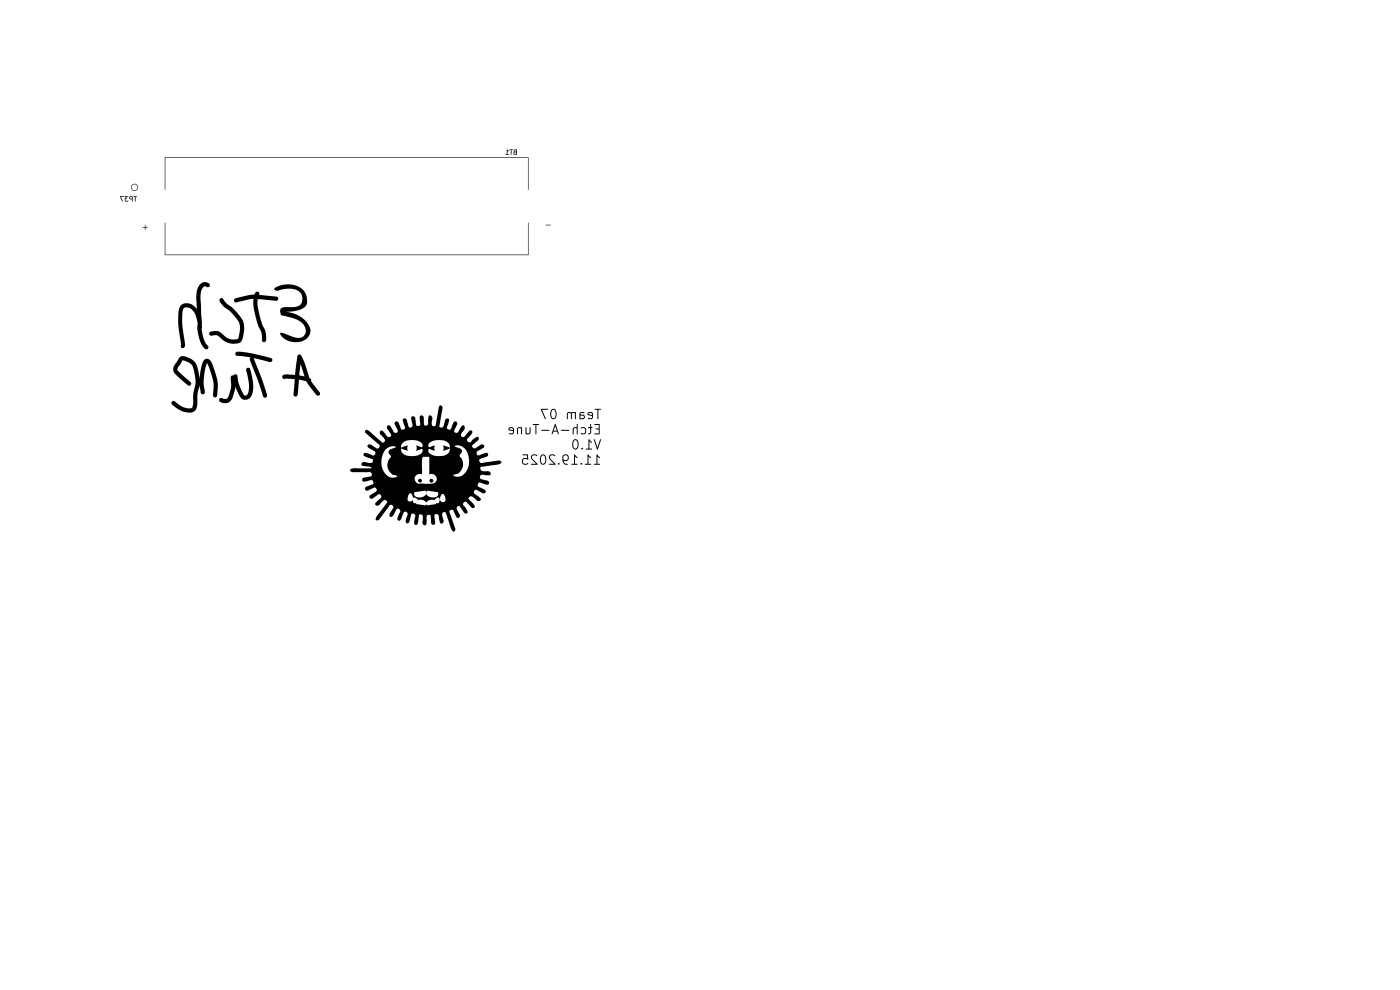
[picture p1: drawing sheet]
<svg xmlns="http://www.w3.org/2000/svg" width="297mm" height="210mm" viewBox="0 0 297 210" stroke-linecap="round" stroke-linejoin="round" font-family="sans-serif">
<g fill="#000">
<path d="M28.1 39.2a.76 .76 0 0 1 1.1 .2 .76 .76 0 0 1-.5 1.1 .76 .76 0 0 1-.9-.8h.1a.64 .64 0 0 0 .9 .6 .64 .64 0 0 0 .2-1 .64 .64 0 0 0-1.1 .3l-.1 .1zM107.5 31.7l.4 .3h-.2v.7h.2v.1h-.7l.3-.1zM108.1 31.7h.7l-.3 .1v1l-.1-1h-.3zM109.1 31.8l.6-.1-.1 1.1-.6-.1-.1-.2 .3 .2h.3v-.4l-.6 .2 .2-.3-.1-.2 .5 .2v-.4l-.5 .2zM35 33.4h77.1v6.8h-.1v-6.7h-76.9l-.1 6.7zM25.5 41.6l.8 .1-.1 .1h-.5l.3 1zM26.5 41.6l.7 .1v.1h-.5l.2 .3-.3 .2 .1 .3 .5-.1v.2l-.5 .1-.2-.2v-.4l.2-.2zM27.5 41.7h.6v1.1l-.1-.5h-.4l-.2-.3 .2-.1v.2h.4v-.3l-.6 .1zM28.3 41.6l.7 .1-.2 .1-.1 1-.1-1h-.2zM30.3 48.2h.4l.1-.5 .1 .5 .4 .1h-.4l-.1 .5-.1-.5h-.4zM35 47.2l.1 6.8h76.9l.1-6.8v6.9h-77.1zM42.5 60.3l.5-.4 .5-.1 .8 .3 .2 .3-.3 .5-.8-.2-.4 .3-.3 .8-.2 1.1 .3 7 .6 2.4 .8 1.2-.2 .5a1.05 1.05 0 0 1-1.2-.9l-.7-1.9-.2-1.5v-1.3l-.3-1.4-.4-.8-.9-.8-1.1-.2-.4 .4-.1 1.2a26.1 26.1 0 0 0 .6 6.2l-.2 .7-.3 .2-.4-.3v-.6a17.8 17.8 0 0 1-.3-7.7l.6-.8 1.1-.2 1 .3 1 1-.1-3.6 .3-1z"/>
<path d="M115.7 47.7l1.1 .1zM38.1 75.8l.5-.2h.8l1.2 .5 .7 .7 .6 1.1 .4 2.4 .3-1.9 .4-1.5 .9 .1-.9-.1 .3-.6 .5-.2 .5 .1 .4 .3 .4 .9a9.9 9.9 0 0 1 .9 6.7l-.4 .2-.4-.2 .1-1.4a8.8 8.8 0 0 0-1-4.9l-.4-.7a10.4 10.4 0 0 0-.4 6l-.2 .4-.3 .1a.71 .71 0 0 1-.5-.9l-.2-1-.4 1.8-.2 3-.3 .6-.7 .4a4.8 4.8 0 0 1-4.3-2l.2-.4h.5a3.9 3.9 0 0 0 3.6 1.5l.1-.2a5 5 0 0 0 .2-2.5l.5-3-.4-2.3-.4-1.1-.6-.6-1.3-.5-1 1.5-.2 .5 .6 .7 2.3 2 .1 .4-.3 .3-.4-.1-1.1-.8-1.6-1.5-.4-.6 .1-1.1zM46.7 63.4l.3-.2 .3 .1 .7 1 .6 .5a8.9 8.9 0 0 1 2.6 2.7l.5 1.1 .1 1.4-.4 1.9-.3 .6-.3 .2-1.3 .2-1-.1-.9-.5-1.5-1.1h-1.4l-.3-.5a.51 .51 0 0 1 .6-.4l.8-.1 .6 .1 1.6 1.2 .8 .4 1.6 .1 .2-.4 .2-1 .1-1.6a3.6 3.6 0 0 0-1.3-2.1l-2.6-2.4-.4-.7zM50 74.7l.6-.1a31.8 31.8 0 0 1 6.9 1.3l.3 .4-.2 .4a1.97 1.97 0 0 1-1.5-.2l-2.3-.5a44.4 44.4 0 0 1 2.8 8.1l-.4 .3-.4-.3-1.3-3.9-1.5-3.8 .2-.6-3-.3-.3-.3zM49.1 79.8l.8-.4 .4 .1 .3 1.7 .7 1.7 .5 1 .5-.1 .4-.7 .1-1.4-.6-3.3 .2-.3 .4-.1 .2 .3 .3 .8 .4 2.7a2.82 2.82 0 0 1-.9 2.8l-.8 .2-.5-.1a3.7 3.7 0 0 1-1.4-2.2l-.2-.5-.6 2.4-.6 .9-1.1 .2-1-.4-.1-.4 .2-.2 1.4 .1 .3-.4 .6-2-.1-2.1zM49.8 63.4l3.7-.9a.93 .93 0 0 0 .9-.6l.5 .1v.6l3.8 .3 .3 .4-.1 .4-.3 .1-3.9-.4a14.4 14.4 0 0 0 1 5.7l.6 1a2.81 2.81 0 0 1 0 2.4l-.4 .1-.3-.3-.1-1.3-.2-.9a8.9 8.9 0 0 1-1.2-3.4l-.3-1.9v-1.4l-3.7 .8-.4-.3zM58.3 61.1a4.9 4.9 0 0 1 6.4 .9l.3 .8a2.16 2.16 0 0 1-.5 2.4l-.1 .1a7 7 0 0 1-4 .8 5.6 5.6 0 0 1 5.5 3.9 2.98 2.98 0 0 1-3.9 2.5h-.3a2.9 2.9 0 0 1-2.3-1.8l.6-.1 2.4 .9a1.71 1.71 0 0 0 2.3-.5 1.71 1.71 0 0 0-.5-2.3l-.6-.6-1-.5-3-.7a.99 .99 0 0 1 .5-1.7h.2a6.6 6.6 0 0 0 3-.3 2.05 2.05 0 0 0 .7-2.4 2.05 2.05 0 0 0-2.2-1.2l-2.1 .1a1.17 1.17 0 0 1-1.5 0zM63.2 75.3l.5-.1a6.9 6.9 0 0 1 1.4 3.1l.5 1.9a.62 .62 0 0 1 .4 .7l1.8 2.3v.6l-.3 .1-.3-.1-1.6-1.9a2.1 2.1 0 0 0-2.2-1.4l-.3 3.3-.1 .2-.4 .1-.3-.4 .2-3.3h-2.3l-.2-.2-.1-.3 .1-.3h3.5l1.1 .3-.8-2.7-.3 2.4h-3.5l.7-.2 1.9 .1zM77.5 91.3l.1-.1a1.42 1.42 0 0 1 1.3 .8l2.4 1.9a.59 .59 0 0 0 .4-.5 .59 .59 0 0 0-.4-.6l-.2-.3a.6 .6 0 0 1-.6-.6 .6 .6 0 0 1 .5-.6l1 1.1a.5 .5 0 0 0 .7 .3 .5 .5 0 0 0 .1-.8l-.4-.6a.52 .52 0 0 1-.4-.7 .52 .52 0 0 1 .7-.3l.7 1.1a.49 .49 0 0 0 .7 .4 .49 .49 0 0 0 .2-.8l-.3-.5a.61 .61 0 0 1-.3-.6 .61 .61 0 0 1 .4-.5 1.09 1.09 0 0 1 .7 1l.2 .3a.5 .5 0 0 0 .7 .3 .5 .5 0 0 0 .1-.8l-.2-.5a.54 .54 0 0 1-.2-.6 .54 .54 0 0 1 .5-.3 .85 .85 0 0 1 .6 .9l.1 .6a.48 .48 0 0 0 .7 .3 .48 .48 0 0 0 .2-.7l-.2-.6a.79 .79 0 0 1 .2-1 .67 .67 0 0 1 .7 .9v.6a.49 .49 0 0 0 .6 .5 .49 .49 0 0 0 .3-.7v-.6a.56 .56 0 0 1-.1-.6 .56 .56 0 0 1 .6-.3 .84 .84 0 0 1 .3 1.1v.6a.47 .47 0 0 0 .6 .5 .47 .47 0 0 0 .3-.7v-.6a.72 .72 0 0 1 .5-.9 .88 .88 0 0 1 .3 1.3 .61 .61 0 0 0 0 .7 .61 .61 0 0 0 .5 .3l.3-.1 .7-4 .2-.3h.3a.91 .91 0 0 1 .2 1.1l-.5 3.5a.57 .57 0 0 0 .6 0 .57 .57 0 0 0 .3-.6l.1-.4a.62 .62 0 0 1 .2-.7 .62 .62 0 0 1 .7 0l.1 .4-.4 1.1a.49 .49 0 0 0 .3 .7 .49 .49 0 0 0 .6-.5l.2-.5a.54 .54 0 0 1 .3-.6 .54 .54 0 0 1 .6 0 1.18 1.18 0 0 1-.3 1.3l-.2 .3a.49 .49 0 0 0 .3 .7 .49 .49 0 0 0 .6-.4l.4-.7a.48 .48 0 0 1 .3-.4 .48 .48 0 0 1 .5 .1 1.47 1.47 0 0 1-.6 1.5v.1a.5 .5 0 0 0 .2 .7 .5 .5 0 0 0 .7-.4l.5-.7a.44 .44 0 0 1 .7-.3 .44 .44 0 0 1 .1 .7l-.8 1a.52 .52 0 0 0 .1 .8 .52 .52 0 0 0 .8-.4 1.2 1.2 0 0 1 1.3-.7v.6l-1.4 1.2a.6 .6 0 0 0 .4 .6 .6 .6 0 0 0 .7-.2l.3-.3a.61 .61 0 0 1 .7-.4 .61 .61 0 0 1 .5 .6l-1.2 .8a.51 .51 0 0 0-.4 .7 .51 .51 0 0 0 .8 .2l.6-.2a.62 .62 0 0 1 .6-.3 .62 .62 0 0 1 .5 .5 1 1 0 0 1-1.1 .6l-.3 .1a.52 .52 0 0 0-.5 .7 .52 .52 0 0 0 .8 .3l3.6-.5a.37 .37 0 0 1 .3 .4 .37 .37 0 0 1-.5 .3l-4 .7a.72 .72 0 0 0 .2 .7 .72 .72 0 0 0 .8 .2h.4a.51 .51 0 0 1 .7 .1 .51 .51 0 0 1-.2 .7l-1.3-.1a.52 .52 0 0 0-.7 .4 .52 .52 0 0 0 .6 .6l.4 .1a.89 .89 0 0 1 1 .6 .56 .56 0 0 1-.4 .5 .56 .56 0 0 1-.6-.2l-.6-.2a.53 .53 0 0 0-.8 .2 .53 .53 0 0 0 .5 .7l.5 .3a.54 .54 0 0 1 .6 .3 .54 .54 0 0 1-.1 .6 1.18 1.18 0 0 1-1.3-.4l-.3-.2a.5 .5 0 0 0-.7 .2 .5 .5 0 0 0 .3 .7l.6 .4a.49 .49 0 0 1 .5 .4 .49 .49 0 0 1-.3 .6 .96 .96 0 0 1-1-.6l-.3-.2a.52 .52 0 0 0-.6-.2 .52 .52 0 0 0-.3 .6l1.1 1.2a.4 .4 0 0 1-.1 .6 .4 .4 0 0 1-.6-.1l-.8-.9a.52 .52 0 0 0-.8 0 .52 .52 0 0 0 .3 .8l.5 .8a.39 .39 0 0 1 0 .6 .39 .39 0 0 1-.6 0l-1.1-1.6a.6 .6 0 0 0-.5 .4 .6 .6 0 0 0 .2 .7l.2 .3a.59 .59 0 0 1 .3 .7 .59 .59 0 0 1-.6 .5l-.7-1.3a.49 .49 0 0 0-.7-.4 .49 .49 0 0 0-.1 .7l1.1 3.4a.43 .43 0 0 1-.4 .5 .43 .43 0 0 1-.4-.5l-1.4-3.7a.57 .57 0 0 0-.6 .3 .57 .57 0 0 0 .1 .7l.1 .3a.61 .61 0 0 1 .1 .8 .61 .61 0 0 1-.6 .3l-.4-1.4a.49 .49 0 0 0-.5-.6 .49 .49 0 0 0-.4 .7l.1 .6a.6 .6 0 0 1 .1 .7 .6 .6 0 0 1-.6 .3 1 1 0 0 1-.4-1.1v-.4a.49 .49 0 0 0-.5-.6 .49 .49 0 0 0-.4 .7v.6a.67 .67 0 0 1-.4 .9 .85 .85 0 0 1-.4-1.2v-.4a.5 .5 0 0 0-.2-.6 .5 .5 0 0 0-.6 .1l-.2 1.4a.56 .56 0 0 1-.5 .7 .7 .7 0 0 1-.3-1.1l.1-.4a.54 .54 0 0 0-.2-.9 .54 .54 0 0 0-.7 .6l-.1 .7a.52 .52 0 0 1-.3 .6 .52 .52 0 0 1-.6-.1l.2-1.2a.56 .56 0 0 0-.1-1 .56 .56 0 0 0-.8 .6l-.2 .7a.45 .45 0 0 1-.4 .5 .45 .45 0 0 1-.5-.3l.3-1a.66 .66 0 0 0 .1-1.1 .53 .53 0 0 0-.8 .5l-.3 .6a.52 .52 0 0 1-.4 .5 .52 .52 0 0 1-.6-.3l.5-1.1a.6 .6 0 0 0 0-1.1l-.5 .1-2.4 3.1a.39 .39 0 0 1-.5-.1 .39 .39 0 0 1 .1-.5l2.3-3.3a.57 .57 0 0 0-.5-.3 .57 .57 0 0 0-.5 .3l-.3 .3a.6 .6 0 0 1-.6 .6 .6 .6 0 0 1-.6-.5l.8-.9h6.1v.3l.5 .2 .6-.4 .3 .8 .4-.2v.3l2 .3 .1-.4 .2 .4 1.9-.3 .1-.2a.59 .59 0 0 0 .6-.2 .59 .59 0 0 0 .1-.7l.4 .7a.62 .62 0 0 0 .8-.2 .62 .62 0 0 0-.1-.8 .57 .57 0 0 0-.6-.7l-.3 .3-.2 .7a.6 .6 0 0 0-.6-.2 .6 .6 0 0 0-.5 .5 1.31 1.31 0 0 0-1.8 .6l-.2-.3-.4-.3-.6-.1-.6 .1 .1-.1-.6-.4-.5 .1-.3-.9h.5a1.41 1.41 0 0 0 2.3 .4l.3-.5a1.49 1.49 0 0 0 2.6 .2l-.1-.5-2.3-.3-.2 .4-.1-.4-2.4 .3-.1 .4-.8-.2-.4 .5-.1 .8h-6.1l.3-.1a.5 .5 0 0 0 0-.8 .5 .5 0 0 0-.7 .1l-.5 .3a.6 .6 0 0 1-.6 .4 .6 .6 0 0 1-.5-.5l.2-.3 1-.6a.5 .5 0 0 0 .2-.8 .5 .5 0 0 0-.7 0l-.6 .2a.6 .6 0 0 1-.6 .3 .6 .6 0 0 1-.5-.5l.3-.3 1.1-.5a.53 .53 0 0 0 .3-.7 .53 .53 0 0 0-.8-.2l-.5 .2a.55 .55 0 0 1-.7 .1 .55 .55 0 0 1-.3-.6l.1-.1h11.1l.2 .7a1.27 1.27 0 0 0 1.5 .4h1.5a1.07 1.07 0 0 0 1.3-.4 1.07 1.07 0 0 0-.2-1.3h3.9a2.16 2.16 0 0 0 3-1.5 3.6 3.6 0 0 0-1.5-4.8l-.7-.1-.5 .2 1.1 .4 .3 .4 .1 .4-.5 .8 .5 .9a2.32 2.32 0 0 1-1.8 3.2l-3.9 .1a1 1 0 0 0-1.2-.2v-3.8h-1.3l-.3 .8v2.9l-1.1 .1-.3 .3-.1 .5h-11.1l.3-.2 1.2-.2a.51 .51 0 0 0 .4-.6 .51 .51 0 0 0-.6-.4h-3.7a.4 .4 0 0 1-.2-.6 .4 .4 0 0 1 .6-.1l3.9-.1a.6 .6 0 0 0-.8-.4h-.5a.53 .53 0 0 1-.6-.1 .53 .53 0 0 1-.2-.5 .71 .71 0 0 1 1-.2l.9 .1 2.3-.1v.2a2.67 2.67 0 0 0 3.1 2.9 .23 .23 0 0 0 .2-.2 .23 .23 0 0 0-.3-.2 2.25 2.25 0 0 1-1-3.8l-.5-1 .3-.6 1.2-.6h1.2l.1 .2 1.4-.5-.2 .6 .2 .5-1.5-.4a1.74 1.74 0 0 0 2.2 1.6 2.11 2.11 0 0 0 2.4-1.1v-.1a.37 .37 0 0 0-.3-.4 .37 .37 0 0 0-.4 .2l-.8 .2 .2-.5-.2-.6 .8 .2a.37 .37 0 0 0 .4 .2 .37 .37 0 0 0 .3-.4l1.2 .1a.37 .37 0 0 0 .3 .3 .37 .37 0 0 0 .4-.2l.7-.2-.2 .6 .2 .5-.7-.2a.44 .44 0 0 0-.7 0 .44 .44 0 0 0 .2 .7 3.3 3.3 0 0 0 4.2-.2l.1-.4v-.3l-1.4 .4 .1-.5-.1-.6 1.4 .4a1.81 1.81 0 0 0-2.3-1.6h-.2a1.85 1.85 0 0 0-2 1.2l-1.2-.1a2.48 2.48 0 0 0-2.9-1 1.59 1.59 0 0 0-1.7 1.4h-1.2l-.5-.2a2.72 2.72 0 0 0-2.5 2.9v.6h-1.9l.1-.2a.43 .43 0 0 0-.1-.5 .43 .43 0 0 0-.4-.1l-.9-.4a.54 .54 0 0 1-.6-.6 .77 .77 0 0 1 1.2 0l.4 .1a.55 .55 0 0 0 .9-.1 .55 .55 0 0 0-.5-.8l-.4-.2a.58 .58 0 0 1-.6-.4 .58 .58 0 0 1 .1-.6h.4l.7 .4a.8 .8 0 0 0 1 .4 .5 .5 0 0 0 .2-.5 .5 .5 0 0 0-.3-.4l-2.8-2.5zM108 90.7l.6-.1 .3 .1 .1 1.1-.1 .2-.6 .2-.3-.2 .1-.2 .5 .1 .2-.2v-.2l-.9-.3v-.2h.2l.7 .3v-.4l-.5-.1-.4 .2zM109.8 90.7l.3-.1 .6 .1v1.4h-.2v-1.2l-.2-.1-.4 .2v1.1h-.2zM111.5 90.7h.2v1.1l.2 .1 .4-.2v-1h.2l.1 1.1-.2 .2-.9 .1z"/>
<path d="M110.8 96.4l1.2 .1 .1 1-.9-.1-.3 .3 .2 .6 .6 .1 .4-.2-.4 .4-.8-.1-.2-.4v-.5l.5-.5 .6 .1v-.6h-.9zM112.8 96.6l.3-.2h.5l.4 .2-.1 .2-.3-.2h-.5l-.3 .4 1.3 1.4-.1 .2-1.3-.1v-.1h1l-1-1-.1-.5zM113 90h1.4l-.6 .2-.1 1.9-.1-.1v-1.8l-.5-.1zM114.9 96.5l.2-.1 .5 .1 .3 .7-.1 .9-.5 .5-.6-.3-.2-1h.2l.2 .9 .4 .2a1.06 1.06 0 0 0-.2-1.8l-.2 .1-.2 .6h-.2zM114.8 86.7l1.5 .1-.1 .1h-1.2l.7 2h-.1zM114.8 91.2h1.7l.1 .1-1.7 .1zM116.6 96.6l.3-.2h.5l.4 .2-.1 .2-.3-.2h-.4l-.3 .4 1.2 1.4-.1 .2-1.3-.1v-.1h1l-.9-1-.2-.5zM116.9 86.9l.6-.2 .5 .5v1.3l-.5 .4-.6-.2-.2-1.1h.2l.2 1 .4 .1a1.06 1.06 0 0 0-.2-1.8l-.2 .2-.2 .5h-.2zM117.7 90h.2l.6 2.1-.3-.5h-.8l-.2 .5h-.2l.2-.7h.9l-.3-1-.3 1h-.3zM119.4 96.6l.4-.2h.4l.5 .5-.1 .5-.2 .3-.2 .1-.7-.1a.66 .66 0 0 0 .9 .7v.2l-.7-.1-.4-.9v-.7h.2l.2 .6h.6l.1-.2v-.6l-.6-.1-.3 .3h-.2zM119 91.2h1.6l.1 .1-1.6 .1zM120.4 87.5l.2-.1 .6 .1 .3-.1h.6l.1 1.5-.2-.1-.1-1.1h-.5l-.1 1.1-.1 .1-.1-1.1-.4-.2-.2 .2v1l-.2 .1z"/>
<path d="M121.8 96.4l.8 .6-.2 .2-.4-.4v1.6h.5v.2l-1.3-.1 .6-.1zM121.6 93.4l.6-.2 .4 .4v1.3l-.4 .5-.6-.3-.2-1.1h.2l.2 1 .3 .2a1.06 1.06 0 0 0-.1-1.8l-.2 .1-.2 .5h-.2zM121.6 90.7l.3-.1 .4 .1 .1-.7h.1v2.1h-.2v-1.2l-.2-.1-.4 .2v1.1h-.2zM123 87.5l.7-.1 .3 .1-.1 .2-.6-.1-.2 .2 .1 .2 .8 .1 .1 .4-.2 .3-1 .1v-.2h.8l.2-.2-.1-.3-.7-.1v.6h-.2zM123.2 90.7l.7-.1 .4 .2 .1 .9-.3 .3-.6 .2-.3-.2 .1-.2 .6 .1 .3-.3-.1-.6-.2-.2-.6 .1zM124.7 96.4l.7 .6-.1 .2-.5-.4v1.6h.6l-.1 .2-1.2-.1 .5-.1zM124.9 93.2l.7 .6-.1 .1-.5-.3v1.6h.6l-.1 .2-1.2-.1 .5-.1zM125.2 90h.2v.6l.3 .1-.3 .1-.1 1.2-.5 .1-.1-.1 .5-.3v-.9l-.5-.1 .5-.1zM124.8 87.5l.6-.1 .3 .1 .1 1-.1 .3-.7 .1-.3-.1 .1-.2 .6 .1 .2-.2v-.3l-1-.2v-.2h.2l.8 .2-.1-.3-.5-.1-.4 .2zM126.6 96.4l.7 .6-.1 .2-.5-.4v1.6h.6l-.1 .2-1.2-.1 .5-.1zM126.1 90h1.1v2.1h-1.1v-.2h.9v-.8l-.7-.1 .7-.1v-.7l-.9-.1zM126.2 86.8h1.3l-.6 .1v2l-.2-.1v-1.9h-.5z"/>
<path d="M126 93.2h.2l.5 1.7 .6-1.7h.2l-.7 2.2z"/>
<circle cx="118.5" cy="98.4" r=".19"/>
<circle cx="123.3" cy="98.4" r=".19"/>
<circle cx="123.5" cy="95.2" r=".19"/>
<circle cx="89.1" cy="102" r=".4"/>
<circle cx="91.5" cy="102" r=".4"/>
</g>
</svg>
